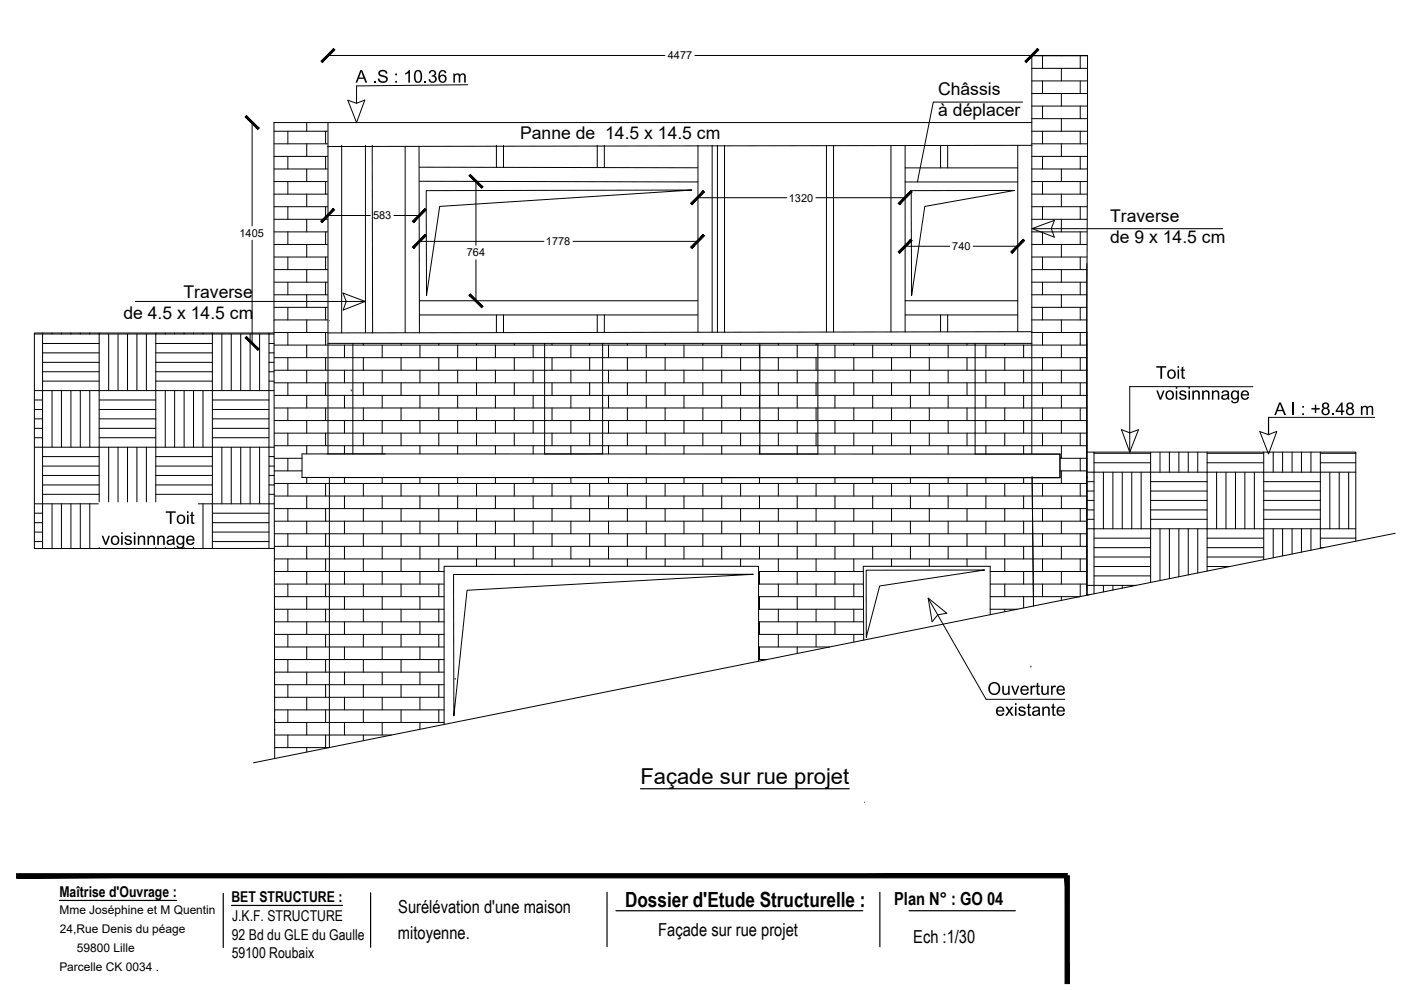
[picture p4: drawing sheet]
<svg xmlns="http://www.w3.org/2000/svg" width="297mm" height="210mm" viewBox="0 0 297 210" stroke-linecap="round" stroke-linejoin="round" font-family="sans-serif">
<defs><g id="words">
<text font-size="4.7" x="135.8" y="166.2">Façade sur rue projet</text>
<text font-size="4.4" x="132.5" y="192.2">Dossier d'Etude Structurelle :</text>
<g font-size="3.8">
<text x="189.6" y="192">Plan N° : GO 04</text>
<text x="84.4" y="193.5">Surélévation d'une maison</text>
<text x="84.4" y="199.2">mitoyenne.</text>
<text x="139.6" y="198.4">Façade sur rue projet</text>
<text x="193.6" y="199.9">Ech :1/30</text>
</g>
<g font-size="3.7">
<text x="198.9" y="20.1">Châssis</text>
<text x="110.3" y="29.6">Panne de 14.5 x 14.5 cm</text>
<text x="198.9" y="24.6">à déplacer</text>
<text x="235.4" y="47.2">Traverse</text>
<text x="235.4" y="51.6">de 9 x 14.5 cm</text>
<text x="38.9" y="63.2">Traverse</text>
<text x="26.2" y="67.7">de 4.5 x 14.5 cm</text>
</g>
<g font-size="3.2">
<text x="12.6" y="190.2">Maîtrise d'Ouvrage :</text>
<text x="49.1" y="191.3">BET STRUCTURE :</text>
<text x="49.2" y="195.3">J.K.F. STRUCTURE</text>
<text x="49.2" y="199.3">92 Bd du GLE du Gaulle</text>
<text x="49.2" y="203.2">59100 Roubaix</text>
</g>
<g font-size="2.5">
<text x="12.6" y="193.8">Mme Joséphine et M Quentin</text>
<text x="12.7" y="197.8">24,Rue Denis du péage</text>
<text x="16.3" y="201.9">59800 Lille</text>
<text x="12.6" y="206">Parcelle CK 0034 .</text>
</g>
<g font-size="2.3">
<text x="141.6" y="12.6">4477</text>
<text x="79.1" y="46.5">583</text>
<text x="167.2" y="42.7">1320</text>
<text x="50.8" y="50.2">1405</text>
<text x="115.7" y="52">1778</text>
<text x="201.9" y="53">740</text>
<text x="99" y="54.4">764</text>
</g>
</g></defs>
<!-- layer: 00txt structure -->
<path d="M135.8 167.2h44.3" fill="none" stroke="#000" stroke-width=".25"/>
<!-- layer: BRM textes -->
<g fill="none" stroke="#000" stroke-width=".21">
<path d="M99.2 18l-23.6 .2v3.7M69.4 31.1l149.4-.3v65.5M69.5 26v70.2M72.4 30.8v39.8M85.9 31v39.5M88.8 31l.1 39.6M88.9 38.4l59.1 .2M88.9 35.4l59 .2M105.2 30.8v4.7M106.8 30.8v4.7M126.6 30.8v4.7M128.1 30.8v4.8"/>
<path d="M148 30.8v39.6M151 30.8v39.6M152.1 30.8v39.6M153.6 30.8v39.6M175.2 30.8v39.6M176.7 30.8v39.6M188.9 30.8v39.6M191.9 38.6h23.9M191.9 35.6h23.9M191.9 30.8v39.6M199.4 30.8v4.8M200.9 30.8v4.8"/>
<path d="M215.8 30.8v39.5M216.8 21.6h-18.9l-3.4 17M218.8 30.8v-19h11.8v19M218.8 26h-160.7l.1 134.8M230.6 30.8l-.2 37.1 .1 58.3M90.4 40.4l56.3-.1-53.5 3.5-2.8 18.8zM193.2 40.4h21.9l-19 3.4-2.8 18.8zM218.8 48.5h40.4M230.4 55.9v70.3M7.3 70.8h50.8M9 72.8h12M9 70.6v45.7"/>
<path d="M9 78.8h12M9 76.8h12M9 74.8h12M11 70.6v.2M13 70.6v.2M15 70.6v.2M17 70.6v.2M19 70.6v.2M21 70.6v35.8M23 70.8v12M25 70.8v12M27 70.8v12"/>
<path d="M28.7 63.9h48.8M29 70.8v12M31 70.8v12M33 72.8h12M33 70.6v35.8M33 78.8h12M33 76.8h12M33 74.8h12M35 70.6v.2M37 70.6v.2M39 70.6v.2M41 70.6v.2"/>
<path d="M43 70.6v.2M45 70.6v45.7M47 70.8v12M49 70.8v12M51 70.8v12M53 70.8v12M55 70.8v12M57 72.8h1.1M57 70.6v45.7M57 78.8h1.1M57 76.8h1.1M57 74.8h1.1"/>
<path d="M58.1 70.6h-50.8v45.7h50.9M69.5 72.8h149.3M69.8 68h.1M74.8 72.8v23.4M88.9 63.8h59M88.9 66.8h59M105.2 66.8v3.7M106.8 66.8v3.7M115.5 72.8v23.5M126.6 66.8v3.7M127.8 72.8v23.4M128.1 66.8v3.7"/>
<path d="M161.1 72.8v23.5M173.4 72.8v23.5M191.9 63.8h23.9M191.9 66.8h23.9M199.4 66.8v3.6M200.9 66.8v3.6M206.7 72.9v23.4M218.8 70.3l-149.3 .3M230.4 70.3v54.8M7.3 82.8h50.8M7.3 94.8h50.8M7.3 92.8h1.7"/>
<path d="M7.3 90.8h1.7M7.3 88.8h1.7M7.3 86.8h1.7M7.3 84.8h1.7M9 80.8h12M9 98.8h12M9 96.8h12M11 82.8v12M13 82.8v12M15 82.8v12M17 82.8v12M19 82.8v12"/>
<path d="M21 92.8h12M21 90.8h12M21 88.8h12M21 86.8h12M21 84.8h12M23 94.8v11.6M25 94.8v11.6M27 94.8v11.6M29 94.8v11.6M31 94.8v11.6M33 80.8h12M33 98.8h12"/>
<path d="M33 96.8h12M35 82.8v12M37 82.8v12M39 82.8v12M41 82.8v12M43 82.8v12M45 92.8h12M45 90.8h12M45 88.8h12M45 86.8h12M45 84.8h12M47 94.8v12"/>
<path d="M49 94.8v12M51 94.8v12M53 94.8v12M55 94.8v12M57 80.8h1.1M57 98.8h1.2M57 96.8h1.1M74.5 82.9h.1M224.7 96.3v5h-5.9l.3 27.2-.3-27.2M224.7 96.3l-160.7-.1v5M224.7 96.3v5l-160.7-.1M230.4 95.9h57.1v18.9"/>
<path d="M232 95.9v30M232 98.1h12M232 96.1h12M244 95.9v27.6M245.9 95.9v4.2M247.9 95.9v4.2M249.9 95.9v4.2M251.9 95.9v4.2M253.9 95.9v4.2M255.9 95.9v25.2M255.9 98.1h12M255.9 96.1h12"/>
<path d="M265.6 82h-26.1v13.9M267.9 95.9v22.8M269 88.5h22.5M269.9 95.9v4.2M271.9 95.9v4.2M273.9 95.9v4.2M275.9 95.9v4.2M277.9 95.9v4.2M279.9 95.9v20.4M279.9 98.1h7.6M279.9 96.1h7.6M7.3 106.8h13.5"/>
<path d="M7.3 114.8h1.7M7.3 112.8h1.7M7.3 110.8h1.7M7.3 108.8h1.7M9 104.8h12M9 102.8h12M9 100.8h12M11 106.8v9.5M13 106.8v9.5M15 106.8v9.5M17 106.8v9.5M19 106.8v9.5"/>
<path d="M21 116.3h.1M33 116.3h.1M33 104.8h12M33 102.8h12M33 100.8h12M35 116.3h.1M37 116.3h.1M39 116.3h.1M41 116.3h.1M42 106.8h16.2M43 106.8v9.5M45 114.8h12"/>
<path d="M45 112.8h12M45 110.8h12M45 108.8h12M57 104.8h1.2M57 102.8h1.2M57 100.8h1.2M58.2 118.8h.1M64 101.2l5.8 .1v57.2M218.8 101.3h.1M230.5 100.1h57M230.5 110.1h1.5M230.5 108.1h1.5"/>
<path d="M230.5 106.1h1.5M230.5 104.1h1.5M230.5 102.1h1.5M230.5 101.3h.1M230.5 112.1h57M232 118.1h12M232 116.1h12M232 114.1h12M233.9 100.1v12M236 100.1v12M237.9 100.1v12M240 100.1v12"/>
<path d="M241.9 100.1v12M244 110.1h11.9M244 108.1h11.9M244 106.1h11.9M244 104.1h11.9M244 102.1h11.9M245.9 112.1v11M247.9 112.1v10.6M249.9 112.1v10.2M251.9 112.1v9.8M253.9 112.1v9.4M255.9 118.1h12"/>
<path d="M255.9 116.1h12M255.9 114.1h12M257.9 100.1v12M259.9 100.1v12M261.9 100.1v12M263.9 100.1v12M265.9 100.1v12M267.9 110.1h12M267.9 108.1h12M267.9 106.1h12M267.9 104.1h12M267.9 102.1h12"/>
<path d="M269.9 112.1v6.2M271.9 112.1v5.8M273.9 112.1v5.4M275.9 112.1v5M277.9 112.1v4.6M279.9 116.1h.8M279.9 114.1h7.6M281.9 100.1v12M283.9 100.1v12M285.9 100.1v12M295.8 113.1l-242.1 48.6M58.2 122.8h.1"/>
<path d="M58.2 120.8h.1M58.2 130.8h.1M58.2 128.8h.1M58.2 126.8h.1M58.2 124.8h.1M96.2 121.8h63.5l-60.7 3.4-2.8 26.6zM183.6 120.9h25.2l-22.3 3.3-2.8 10.9zM196.8 126.8l12.3 21.5h16.7M209.9 130.3v-10.2h-26.9l.1 15.6M230.5 124.1h10.4M230.5 126.1h.4M232 122.1h12"/>
<path d="M232 120.1h12M233.9 124.1v1.4M236 124.1v1M237.9 124.1v.6M240 124.1v.2M255.9 120.1h4.9M58.2 150.8h.1M58.2 148.8h.1M58.2 146.8h.1M58.2 144.8h.1M58.2 142.8h.1M58.2 154.8h.1"/>
<path d="M58.2 152.8h.1M96.5 144h.1M160.8 140.2v-20.1h-66.6v33.5M218.6 141.4h.1M183.3 170.1h.1"/>
</g>
<g fill="none" stroke="#000" stroke-width=".21">
<path d="M69.5 11.8h71.5M147.3 11.8h71.5M218.8 11.8h11.6M218.8 14.5h11.6M218.8 17.2h11.6M218.8 19.8h11.6M221 11.8v2.7M221 17.2v2.6M225 11.8h.1M225 14.5v2.7M225 19.8v2.7M229 11.8v2.7"/>
<path d="M229 17.2v2.6M53.5 26v21.9M58.1 27.8h11.3M58.1 30.5h11.3M58.1 33.2h11.3M58.1 35.8h11.3M58.1 38.5h11.3M61 27.8v2.7M61 33.2v2.6M61 38.5v2.7M65 26v1.8M65 30.5v2.7"/>
<path d="M65 35.8v2.7M69 27.8v2.7M69 33.2v2.6M69 38.5v2.7M77.5 30.8v39.7M78.9 30.8l.1 39.8M100.9 38.4v13.6M218.8 27.8h11.6M218.8 30.5h11.6M218.8 33.2h11.6M218.8 35.8h11.6M218.8 38.5h11.6"/>
<path d="M218.8 22.5h11.6M218.8 25.2h11.6M221 22.5v2.7M221 27.8v2.7M221 33.2v2.6M221 38.5v2.7M225 25.2v2.6M225 30.5v2.7M225 35.8v2.7M229 22.5v2.7M229 27.8v2.7M229 33.2v2.6"/>
<path d="M229 38.5v2.7M53.5 50.9v21.9M58.1 41.2h11.4M58.1 43.8h11.4M58.1 46.5h11.4M58.1 49.2h11.4M58.1 51.8h11.4M58.1 54.5h11.4M58.1 57.2h11.4M58.1 59.8h11.4M61 43.8v2.7M61 49.2v2.6"/>
<path d="M61 54.5v2.7M61 59.8v2.7M65 41.2v2.6M65 46.5v2.7M65 51.8v2.7M65 57.2v2.6M69 43.8v2.7M69 49.2v2.6M69 54.5v2.7M69 59.8v2.7M69.5 45.7h9M83.5 45.7h5.4"/>
<path d="M88.9 51.2h26.4M100.9 55.1v8.7M121.5 51.2h26.4M147.9 41.9h18.9M173 41.9h18.9M191.9 52.2h9.4M206.3 52.2h9.5M218.8 49.2h11.6M218.8 41.2h11.6M218.8 43.8h11.6M218.8 46.5h11.6M218.8 51.8h11.6"/>
<path d="M218.8 54.5h11.6M218.8 57.2h11.6M218.8 59.8h11.6M221 43.8v2.7M221 49.2v2.6M221 54.5v2.7M221 59.8v2.7M225 46.5v2.7M225 41.2v2.6M225 51.8v2.7M225 57.2v2.6M229 43.8v2.7"/>
<path d="M229 49.2v2.6M229 54.5v2.7M229 59.8v2.7M58.1 62.5h11.4M58.1 65.2h11.4M58.1 67.8h11.4M58.1 70.5h11.4M58.2 73.2h172.3M58.2 75.8h172.3M58.2 78.5h172.3M61 65.2v2.6M61 70.5v2.7"/>
<path d="M61 75.8v2.7M65 62.5v2.7M65 67.8v2.7M65 73.2v2.6M65 78.5v2.7M69 65.2v2.6M69 70.5v2.7M69 75.8v2.7M73 73.2v2.6M73 78.5v2.7M77 72.8v.4M77 75.8v2.7"/>
<path d="M81 73.2v2.6M81 78.5v2.7M85 72.8v.4M85 75.8v2.7M89 73.2v2.6M89 78.5v2.7M93 72.8v.4M93 75.8v2.7M97 73.2v2.6M97 78.5v2.7M101 72.8v.4M101 75.8v2.7"/>
<path d="M105 73.2v2.6M105 78.5v2.7M109 72.8v.4M109 75.8v2.7M113 73.2v2.6M113 78.5v2.7M117 72.8v.4M117 75.8v2.7M121 73.2v2.6M121 78.5v2.7M125 72.8v.4M125 75.8v2.7"/>
<path d="M129 73.2v2.6M129 78.5v2.7M133 72.8v.4M133 75.8v2.7M137 73.2v2.6M137 78.5v2.7M141 72.8v.4M141 75.8v2.7M145 73.2v2.6M145 78.5v2.7M149 72.8v.4M149 75.8v2.7"/>
<path d="M153 73.2v2.6M153 78.5v2.7M157 72.8v.4M157 75.8v2.7M161 73.2v2.6M161 78.5v2.7M165 72.8v.4M165 75.8v2.7M169 73.2v2.6M169 78.5v2.7M173 72.8v.4M173 75.8v2.7"/>
<path d="M177 73.2v2.6M177 78.5v2.7M181 72.8v.4M181 75.8v2.7M185 73.2v2.6M185 78.5v2.7M189 72.8v.4M189 75.8v2.7M193 73.2v2.6M193 78.5v2.7M197 72.9v.3M197 75.8v2.7"/>
<path d="M201 73.2v2.6M201 78.5v2.7M205 72.9v.3M205 75.8v2.7M209 73.2v2.6M209 78.5v2.7M213 72.9v.3M213 75.8v2.7M217 73.2v2.6M217 78.5v2.7M218.8 62.5h11.6M218.8 65.2h11.6"/>
<path d="M218.8 67.8h11.6M218.8 70.5h11.6M221 65.2v2.6M221 70.5v2.7M221 75.8v2.7M225 62.5v2.7M225 67.8v2.7M225 73.2v2.6M225 78.5v2.7M229 65.2v2.6M229 70.5v2.7M229 75.8v2.7"/>
<path d="M58.2 81.2h172.3M58.2 83.8h172.3M58.2 86.5h172.3M58.2 89.2h172.3M58.2 91.8h172.3M58.2 94.5h172.3M58.2 97.2h5.8M58.2 99.8h5.8M61 81.2v2.6M61 86.5v2.7M61 91.8v2.7M61 97.2v2.6"/>
<path d="M65 83.8v2.7M65 89.2v2.6M65 94.5v1.7M69 81.2v2.6M69 86.5v2.7M69 91.8v2.7M73 83.8v2.7M73 89.2v2.6M73 94.5v1.7M77 81.2v2.6M77 86.5v2.7M77 91.8v2.7"/>
<path d="M81 83.8v2.7M81 89.2v2.6M81 94.5v1.7M85 81.2v2.6M85 86.5v2.7M85 91.8v2.7M89 83.8v2.7M89 89.2v2.6M89 94.5v1.8M93 81.2v2.6M93 86.5v2.7M93 91.8v2.7"/>
<path d="M97 83.8v2.7M97 89.2v2.6M97 94.5v1.8M101 81.2v2.6M101 86.5v2.7M101 91.8v2.7M105 83.8v2.7M105 89.2v2.6M105 94.5v1.8M109 81.2v2.6M109 86.5v2.7M109 91.8v2.7"/>
<path d="M113 83.8v2.7M113 89.2v2.6M113 94.5v1.8M117 81.2v2.6M117 86.5v2.7M117 91.8v2.7M121 83.8v2.7M121 89.2v2.6M121 94.5v1.8M125 81.2v2.6M125 86.5v2.7M125 91.8v2.7"/>
<path d="M129 83.8v2.7M129 89.2v2.6M129 94.5v1.8M133 81.2v2.6M133 86.5v2.7M133 91.8v2.7M137 83.8v2.7M137 89.2v2.6M137 94.5v1.8M141 81.2v2.6M141 86.5v2.7M141 91.8v2.7"/>
<path d="M145 83.8v2.7M145 89.2v2.6M145 94.5v1.8M149 81.2v2.6M149 86.5v2.7M149 91.8v2.7M153 83.8v2.7M153 89.2v2.6M153 94.5v1.8M157 81.2v2.6M157 86.5v2.7M157 91.8v2.7"/>
<path d="M161 83.8v2.7M161 89.2v2.6M161 94.5v1.8M165 81.2v2.6M165 86.5v2.7M165 91.8v2.7M169 83.8v2.7M169 89.2v2.6M169 94.5v1.8M173 81.2v2.6M173 86.5v2.7M173 91.8v2.7"/>
<path d="M177 83.8v2.7M177 89.2v2.6M177 94.5v1.8M181 81.2v2.6M181 86.5v2.7M181 91.8v2.7M185 83.8v2.7M185 89.2v2.6M185 94.5v1.8M189 81.2v2.6M189 86.5v2.7M189 91.8v2.7"/>
<path d="M193 83.8v2.7M193 89.2v2.6M193 94.5v1.8M197 81.2v2.6M197 86.5v2.7M197 91.8v2.7M201 83.8v2.7M201 89.2v2.6M201 94.5v1.8M205 81.2v2.6M205 86.5v2.7M205 91.8v2.7"/>
<path d="M209 83.8v2.7M209 89.2v2.6M209 94.5v1.8M213 81.2v2.6M213 86.5v2.7M213 91.8v2.7M217 83.8v2.7M217 89.2v2.6M217 94.5v1.8M221 81.2v2.6M221 86.5v2.7M221 91.8v2.7"/>
<path d="M224.7 97.2h5.8M224.7 99.8h5.8M225 83.8v2.7M225 89.2v2.6M225 94.5v2.7M225 99.8v2.7M229 81.2v2.6M229 86.5v2.7M229 91.8v2.7M229 97.2v2.6M58.2 102.5h160.6M58.2 105.2h160.7"/>
<path d="M58.2 107.8h160.7M58.2 110.5h160.7M58.2 113.2h160.8M58.2 115.8h160.8M58.2 118.5h172.2M61 102.5v2.7M61 107.8v2.7M61 113.2v2.6M61 118.5v2.7M65 101.2v1.3M65 105.2v2.6M65 110.5v2.7"/>
<path d="M65 115.8v2.7M69 102.5v2.7M69 107.8v2.7M69 113.2v2.6M69 118.5v2.7M73 101.3v1.2M73 105.2v2.6M73 110.5v2.7M73 115.8v2.7M77 102.5v2.7M77 107.8v2.7M77 113.2v2.6"/>
<path d="M77 118.5v2.7M81 101.3v1.2M81 105.2v2.6M81 110.5v2.7M81 115.8v2.7M85 102.5v2.7M85 107.8v2.7M85 113.2v2.6M85 118.5v2.7M89 101.3v1.2M89 105.2v2.6M89 110.5v2.7"/>
<path d="M89 115.8v2.7M93 102.5v2.7M93 107.8v2.7M93 113.2v2.6M93 118.5v2.7M97 101.3v1.2M97 105.2v2.6M97 110.5v2.7M97 115.8v2.7M101 102.5v2.7M101 107.8v2.7M101 113.2v2.6"/>
<path d="M101 118.5v1.6M105 101.3v1.2M105 105.2v2.6M105 110.5v2.7M105 115.8v2.7M109 102.5v2.7M109 107.8v2.7M109 113.2v2.6M109 118.5v1.6M113 101.3v1.2M113 105.2v2.6M113 110.5v2.7"/>
<path d="M113 115.8v2.7M117 102.5v2.7M117 107.8v2.7M117 113.2v2.6M117 118.5v1.6M121 101.3v1.2M121 105.2v2.6M121 110.5v2.7M121 115.8v2.7M125 102.5v2.7M125 107.8v2.7M125 113.2v2.6"/>
<path d="M125 118.5v1.6M129 101.3v1.2M129 105.2v2.6M129 110.5v2.7M129 115.8v2.7M133 102.5v2.7M133 107.8v2.7M133 113.2v2.6M133 118.5v1.6M137 101.3v1.2M137 105.2v2.6M137 110.5v2.7"/>
<path d="M137 115.8v2.7M141 102.5v2.7M141 107.8v2.7M141 113.2v2.6M141 118.5v1.6M145 101.3v1.2M145 105.2v2.6M145 110.5v2.7M145 115.8v2.7M149 102.5v2.7M149 107.8v2.7M149 113.2v2.6"/>
<path d="M149 118.5v1.6M153 101.3v1.2M153 105.2v2.6M153 110.5v2.7M153 115.8v2.7M157 102.5v2.7M157 107.8v2.7M157 113.2v2.6M157 118.5v1.6M161 101.3v1.2M161 105.2v2.6M161 110.5v2.7"/>
<path d="M161 115.8v2.7M165 102.5v2.7M165 107.8v2.7M165 113.2v2.6M165 118.5v2.7M169 101.3v1.2M169 105.2v2.6M169 110.5v2.7M169 115.8v2.7M173 102.5v2.7M173 107.8v2.7M173 113.2v2.6"/>
<path d="M173 118.5v2.7M177 101.3v1.2M177 105.2v2.6M177 110.5v2.7M177 115.8v2.7M181 102.5v2.7M181 107.8v2.7M181 113.2v2.6M181 118.5v2.7M185 101.3v1.2M185 105.2v2.6M185 110.5v2.7"/>
<path d="M185 115.8v2.7M189 102.5v2.7M189 107.8v2.7M189 113.2v2.6M189 118.5v1.6M193 101.3v1.2M193 105.2v2.6M193 110.5v2.7M193 115.8v2.7M197 102.5v2.7M197 107.8v2.7M197 113.2v2.6"/>
<path d="M197 118.5v1.6M201 101.3v1.2M201 105.2v2.6M201 110.5v2.7M201 115.8v2.7M205 102.5v2.7M205 107.8v2.7M205 113.2v2.6M205 118.5v1.6M209 101.3v1.2M209 105.2v2.6M209 110.5v2.7"/>
<path d="M209 115.8v2.7M213 102.5v2.7M213 107.8v2.7M213 113.2v2.6M213 118.5v2.7M217 101.3v1.2M217 105.2v2.6M217 110.5v2.7M217 115.8v2.7M219.1 113.2h11.3M219.1 115.8h11.3M219.1 110.5h11.3"/>
<path d="M219.1 105.2h11.3M219.1 107.8h11.3M219.1 102.5h11.3M221 102.5v2.7M221 107.8v2.7M221 113.2v2.6M221 118.5v2.7M225 105.2v2.6M225 110.5v2.7M225 115.8v2.7M229 102.5v2.7M229 107.8v2.7"/>
<path d="M229 113.2v2.6M229 118.5v2.7M58.2 121.2h36M58.2 123.8h36M58.2 126.5h36M58.2 129.2h36M58.2 131.8h36M58.2 134.5h36M58.2 137.2h36M58.2 139.8h36M61 123.8v2.7M61 129.2v2.6"/>
<path d="M61 134.5v2.7M61 139.8v2.7M65 121.2v2.6M65 126.5v2.7M65 131.8v2.7M65 137.2v2.6M69 123.8v2.7M69 129.2v2.6M69 134.5v2.7M69 139.8v2.7M73 121.2v2.6M73 126.5v2.7"/>
<path d="M73 131.8v2.7M73 137.2v2.6M77 123.8v2.7M77 129.2v2.6M77 134.5v2.7M77 139.8v2.7M81 121.2v2.6M81 126.5v2.7M81 131.8v2.7M81 137.2v2.6M85 123.8v2.7M85 129.2v2.6"/>
<path d="M85 134.5v2.7M85 139.8v2.7M89 121.2v2.6M89 126.5v2.7M89 131.8v2.7M89 137.2v2.6M93 123.8v2.7M93 129.2v2.6M93 134.5v2.7M93 139.8v2.7M160.8 121.2h22.3M160.8 123.8h22.3"/>
<path d="M160.8 126.5h22.3M160.8 129.2h22.3M160.8 131.8h22.3M160.8 134.5h22.3M160.8 137.2h15.1M160.8 139.8h1.8M161 121.2v2.6M161 126.5v2.7M161 131.8v2.7M161 137.2v2.6M165 123.8v2.7M165 129.2v2.6"/>
<path d="M165 134.5v2.7M169 121.2v2.6M169 126.5v2.7M169 131.8v2.7M169 137.2v1.3M173 123.8v2.7M173 129.2v2.6M173 134.5v2.7M177 121.2v2.6M177 126.5v2.7M177 131.8v2.7M181 123.8v2.7"/>
<path d="M181 129.2v2.6M181 134.5v1.6M209.9 121.2h20.5M209.9 123.8h20.5M209.9 126.5h19.1M209.9 129.2h5.8M213 123.8v2.7M213 129.2v.5M217 121.2v2.6M217 126.5v2.4M221 123.8v2.7M225 121.2v2.6"/>
<path d="M225 126.5v.8M229 123.8v2.7M58.2 142.5h36M58.2 145.2h36M58.2 147.8h36M58.2 150.5h36M58.2 153.2h36M58.2 155.8h24.8M58.2 158.5h11.5M61 145.2v2.6M61 150.5v2.7M61 155.8v2.7"/>
<path d="M65 142.5v2.7M65 147.8v2.7M65 153.2v2.6M65 158.5v.9M69 145.2v2.6M69 150.5v2.7M69 155.8v2.7M73 142.5v2.7M73 147.8v2.7M73 153.2v2.6M77 145.2v2.6M77 150.5v2.7"/>
<path d="M77 155.8v1.2M81 142.5v2.7M81 147.8v2.7M81 153.2v2.6M85 145.2v2.6M85 150.5v2.7M89 142.5v2.7M89 147.8v2.7M89 153.2v1.4M93 145.2v2.6M93 150.5v2.7"/>
</g>
<!-- layer: 00txt structure -->
<g fill="#000">
<path d="M79.2 17.2h.4v.3h-.4zM80.4 15.1l.9-.3 .7 .4 .1 .4h-.3l-.2-.3-.4-.2-.4 .1-.3 .2 .2 .4 1.4 .6 .1 .5-.3 .5-.9 .2-.5-.2-.3-.3-.1-.4 .3-.1 .1 .4 .5 .2h.6l.3-.3-.2-.4-1.3-.5-.2-.3zM85.9 15.5l.8-.6h.2v2.6h-.3v-2.1l-.6 .4zM90 17.2h.4v.3h-.4zM91.1 15.1l.7-.2 .6 .3v.6l-.3 .3 .4 .3 .1 .5-.1 .3-.4 .3h-.8l-.4-.4v-.3h.3l.2 .4 .4 .1 .5-.4-.2-.5-.6-.1 .1-.3 .5-.2v-.5l-.4-.2-.3 .2-.2 .3-.3-.1zM96.1 15.6h.3v.3l.5-.3h.5a.24 .24 0 0 0 .2 .2 .24 .24 0 0 0 .2-.2h.5l.4 .2v1.7h-.3v-1.4l-.3-.3-.5 .3v1.4h-.3v-1.4l-.3-.3-.5 .2-.1 1.5h-.3zM245.2 77.6h2.1v.3h-.9v2.4h-.4v-2.4h-.8zM245.2 82.8h.3l.5 1.5 .6-1.5h.3l-.7 1.9h-.3zM250.2 83l.2-.2h.6l.3 .1 .2 .4h-.3l-.2-.2h-.4a.28 .28 0 0 0-.2 .3 .28 .28 0 0 0 .4 .2l.6 .2 .2 .5-.4 .4h-.7l-.4-.2-.1-.3 .3-.1 .1 .3 .3 .1h.4l.2-.3-1.2-.6-.1-.4zM250.5 77.9l.4-.2v.7h.3v.2h-.3v1.3l.3 .1v.3h-.5l-.1-.3-.1-1.4h-.2v-.2h.2zM252.8 82.8h.3v.3l.5-.3 .7 .2 .1 1.7h-.4v-1.3l-.2-.3h-.4l-.2 .2-.1 1.4h-.3zM254.9 82.8h.3v.3l.5-.3 .7 .2v1.7h-.3v-1.4l-.3-.2-.5 .2-.1 1.4h-.3z"/>
<path d="M256.9 82.8h.3v.3l.6-.3 .5 .1 .2 .3v1.5h-.3v-1.4l-.3-.2-.6 .2v1.4h-.4zM278.1 86.5h.7v-.7h.3v.7h.7v.3h-.7v.8h-.3v-.8h-.7zM282.4 87.6h.4v.4h-.4zM288.5 86.1h.3v.2l.4-.3 .6 .1a.19 .19 0 0 0 .1 .2 .19 .19 0 0 0 .3-.2l.5-.1 .4 .3 .1 1.7h-.4v-1.4l-.2-.3-.5 .2-.1 1.5h-.3v-1.4l-.2-.3-.5 .2-.1 1.5h-.4zM21.6 113.6h.3l.5 1.5 .6-1.5h.3l-.7 1.9h-.3zM26.6 113.8l.3-.2h.5l.4 .2 .1 .3h-.3l-.2-.3h-.4a.28 .28 0 0 0-.2 .4 .28 .28 0 0 0 .4 .1l.7 .4 .1 .4-.2 .3-.9 .1-.5-.4v-.2h.3l.2 .3h.6a.38 .38 0 0 0 0-.5 .38 .38 0 0 0-.5 0l-.5-.3-.1-.3zM29.2 113.6h.3v.2l.6-.3 .5 .2 .2 .4v1.4h-.4v-1.3l-.2-.4-.6 .2-.1 1.5h-.3zM31.3 113.6h.3v.2l.6-.3 .5 .2 .2 .5v1.3h-.4v-1.3l-.3-.4-.4 .1-.1 .2-.1 1.4h-.3zM33.3 113.6h.3v.2l.6-.3 .6 .2 .1 .5v1.3h-.3v-1.3l-.3-.4-.4 .1-.2 .2v1.4h-.4zM35.1 108.4h2.2v.3h-.9v2.4h-.4v-2.4h-.9zM40.5 108.7l.4-.2v.6h.3v.3h-.3v1.2v.2h.3v.3h-.5l-.1-.3-.1-1.4h-.2v-.3h.2zM212.5 145.4h.3v1.4l.4 .3 .4-.2 .1-1.5h.4v1.9h-.3v-.3l-.5 .4-.6-.2-.2-.5z"/>
<path d="M213.2 149.8h.4l.4 .7 .5-.7h.4l-.7 .9 .7 1.1h-.4l-.5-.8-.5 .8h-.4l.7-1zM214.4 145.4h.3l.6 1.5 .5-1.5h.3l-.7 1.9h-.3zM216.1 150l.7-.2 .5 .3 .1 .2-.3 .1-.2-.3-.2-.1-.4 .2 .1 .3 1 .4 .1 .4-.2 .4-.8 .1-.5-.3-.1-.3 .3-.1 .2 .4h.3l.5-.2-.1-.3-1-.3-.2-.5zM217.9 149.3l.4-.1v.6h.3v.3h-.3v1.2v.2h.3v.3h-.4l-.2-.3-.1-1.4h-.2v-.3h.2zM218.5 145.4h.3v.3l.3-.4 .4 .2-.1 .2h-.3l-.2 .1-.1 1.5h-.3zM219.8 144.9l.3-.2v.7h.4v.2h-.4v1.3l.4 .1v.3h-.5l-.2-.2v-1.5h-.2v-.2h.2zM220.8 145.4h.3v1.3l.3 .4 .5-.2 .1-1.5h.3v1.9h-.2v-.3l-.5 .4-.7-.2-.1-.5zM221 149.8h.3v.3l.4-.3 .7 .2 .2 1.8h-.4v-1.4l-.3-.3-.5 .2-.1 1.5h-.3zM223.1 149.3l.3-.1v.6h.4v.3h-.4v1.2l.4 .2v.3h-.4l-.3-.2v-1.5h-.2v-.3h.2zM222.8 145.4h.3v.3l.4-.4 .4 .2-.1 .2h-.4l-.2 .3v1.3h-.4z"/>
<path d="M76.4 14.9h.4l1.1 2.6h-.4l-.3-.8h-1.2l-.3 .8h-.3zM76.6 15.1l-.5 1.3h1z"/>
<path d="M83.8 15.6h.4v.4h-.4zM83.8 17.2h.4v.3h-.4z"/>
<path d="M88.1 15l.4-.1h.4l.5 .5v1.5l-.2 .4-.3 .2h-.7l-.4-.6v-1.2zM88.3 15.2l-.2 .6v1l.2 .4 .4 .1 .4-.4v-1.2l-.3-.6z"/>
<path d="M93.3 15.1l.7-.2 .6 .4v.2h-.3l-.2-.3-.4-.1-.4 .7-.1 .3 .3-.2 .6-.1 .5 .4 .1 .7-.5 .6h-.7l-.5-.5-.1-1.2zM93.2 16.7a.6 .6 0 0 0 1.2 0 .6 .6 0 0 0-1.2 0z"/>
<path d="M247.4 79.3a1 1 0 0 1 2 0 1 1 0 0 1-2 0zM248 78.7l-.2 .5 .1 .6 .2 .2h.5l.3-.4v-.6l-.4-.4z"/>
<path d="M247 83.7a1 1 0 0 1 2 0 1 1 0 0 1-2 0zM247.7 83.1l-.3 .6 .1 .5 .3 .3h.4l.3-.5v-.6l-.4-.4z"/>
<path d="M249.3 82.8h.3v1.9h-.3zM249.3 82.1h.3v.3h-.3z"/>
<path d="M249.7 78.4h.3v1.9h-.3zM249.7 77.6h.3v.4h-.3z"/>
<path d="M252 82.8h.3v1.9h-.3zM252 82.1h.3v.3h-.3z"/>
<path d="M259.1 83l.8-.2 .6 .3 .2 1.6h-.3a.21 .21 0 0 0-.2-.2 .21 .21 0 0 0-.3 .2h-.8l-.2-.6 .4-.4 .7-.1a.31 .31 0 0 0 .2-.4 .31 .31 0 0 0-.5-.2l-.3 .1-.1 .3-.3-.1zM259.3 84v.3l.2 .2h.4l.3-.3a.25 .25 0 0 0 0-.4 .25 .25 0 0 0-.4 .1z"/>
<path d="M261.2 83l.7-.2 .5 .2v-.2h.3l-.1 2.1-.4 .5-.6 .1-.5-.3-.1-.3h.4l.3 .4 .4-.1 .2-.2v-.5l-.5 .2-.6-.2-.2-.6zM261.5 83.2l-.2 .3 .1 .6 .3 .3h.3l.3-.3v-.7l-.4-.4z"/>
<path d="M263.3 83l.7-.2 .7 .3 .1 .8h-1.4l.1 .4 .4 .2h.3l.3-.4 .3 .1-.3 .4-.6 .2-.6-.3-.2-1zM263.6 83.1l-.2 .5h1.1l-.3-.5z"/>
<path d="M271.2 85.3h.4l1.1 2.7h-.4l-.3-.8h-1.2l-.3 .8h-.3zM271.4 85.6l-.5 1.3h1z"/>
<path d="M276.1 86.1h.4v.3h-.4zM276.1 87.6h.4v.4h-.4z"/>
<path d="M280.4 85.6l.8-.3 .6 .4v.5l-.4 .4 .4 .3 .1 .4-.4 .7h-.8l-.4-.4-.1-.7 .5-.3-.4-.5zM280.6 86a.45 .45 0 0 0 .9 0 .45 .45 0 0 0-.9 0zM280.5 87.2a.55 .55 0 0 0 1.1 0 .55 .55 0 0 0-1.1 0z"/>
<path d="M284.4 85.3h.3v1.8h.3v.3h-.3v.6h-.4v-.6h-1.1v-.3zM284.3 85.9l-.8 1.2h.8z"/>
<path d="M285.6 85.6l.7-.3 .6 .4v.6l-.3 .3 .4 .2 .1 .5-.5 .7h-.6l-.6-.4v-.8l.5-.2-.4-.4zM285.8 86a.45 .45 0 0 0 .9 0 .45 .45 0 0 0-.9 0zM285.7 87.2a.55 .55 0 0 0 1.1 0 .55 .55 0 0 0-1.1 0z"/>
<path d="M23.4 114.5a1 1 0 0 1 2 0 1 1 0 0 1-2 0zM24.1 113.9l-.2 .3v.7l.3 .3h.4l.4-.4-.1-.7-.4-.3z"/>
<path d="M25.7 113.6h.3v1.9h-.3zM25.7 112.9h.3v.3h-.3z"/>
<path d="M28.4 113.6h.3v1.9h-.3zM28.4 112.9h.3v.3h-.3z"/>
<path d="M35.6 113.7l.7-.2 .6 .3 .2 1.7h-.3a.21 .21 0 0 0-.2-.2 .21 .21 0 0 0-.3 .2h-.8l-.2-.6 .3-.4 .8-.1a.3 .3 0 0 0 .2-.4 .3 .3 0 0 0-.4-.2l-.3 .1-.2 .3-.3-.1zM35.8 114.8l-.1 .3 .2 .2h.4l.3-.3a.24 .24 0 0 0 .1-.4 .24 .24 0 0 0-.4 0z"/>
<path d="M37.4 110.1a1 1 0 0 1 2 0 1 1 0 0 1-2 0zM38.1 109.4l-.3 .5 .1 .6 .2 .3h.5l.3-.4v-.7l-.3-.3z"/>
<path d="M37.6 113.8l.6-.3 .6 .3v-.2h.3l-.1 2.1-.4 .5-.6 .1-.5-.3-.1-.3 .7 .3h.4l.2-.5v-.2l-.3 .2h-.5l-.4-.4-.1-.7zM37.9 114l-.2 .4 .1 .5 .3 .3h.3l.3-.4v-.6l-.3-.4z"/>
<path d="M39.7 109.1h.3v2h-.3zM39.7 108.4h.3v.4h-.3z"/>
<path d="M39.7 113.8l.7-.3 .6 .3 .2 .8h-1.4l.1 .4 .3 .3 .5-.1 .2-.3h.3l-.2 .4-.7 .3-.7-.4-.1-.8zM40 114l-.2 .4h1.1l-.3-.6z"/>
<path d="M209.5 145.9a1.35 1.35 0 0 1 2.7 0 1.35 1.35 0 0 1-2.7 0zM210.2 145.1l-.3 .8 .1 .7 .5 .4h.8l.4-.7-.1-.9-.6-.5z"/>
<path d="M211.4 150.1l.3-.2 .5-.1 .6 .4 .1 .7h-1.4l.1 .4 .3 .2h.4l.3-.4 .3 .1-.3 .5-.7 .1-.6-.4-.1-.8zM211.7 150.2l-.2 .4h1.1l-.2-.5-.3-.1z"/>
<path d="M215.2 149.8h.3v2h-.3zM215.2 149.1h.3v.4h-.3z"/>
<path d="M216.6 145.6l.5-.3 .8 .3 .2 .8h-1.4l.1 .4 .3 .3 .4-.1 .3-.3h.3l-.3 .5-.7 .2-.6-.4-.2-.8zM216.9 145.7l-.2 .5h1.1l-.3-.5z"/>
<path d="M219 150.1l.5-.3 .9 .2 .2 1.8h-.4a.25 .25 0 0 0-.2-.2 .25 .25 0 0 0-.2 .2l-.7-.1-.2-.2-.1-.3 .3-.4 .8-.2a.31 .31 0 0 0 .2-.5 .31 .31 0 0 0-.5 0h-.2l-.2 .3h-.3zM219.3 151l-.1 .3 .2 .2h.5l.2-.3a.25 .25 0 0 0 .1-.4 .25 .25 0 0 0-.4 .1z"/>
<path d="M224.2 145.6l.6-.3 .7 .3 .3 .8h-1.5l.1 .4 .4 .3 .4-.1 .2-.3h.4l-.3 .5-.8 .2-.5-.4-.2-.8zM224.6 145.7l-.2 .5h1l-.3-.5z"/>
<path d="M224.2 150.1l.6-.3 .7 .2 .3 .9h-1.5l.1 .3 .4 .3h.4l.2-.4 .4 .1-.3 .5-.8 .1-.5-.4-.2-.7zM224.6 150.1l-.2 .5h1l-.2-.5z"/>
</g>
<path d="M274.2 85.3v2.7" fill="none" stroke="#000" stroke-width=".36"/>
<!-- layer: dalleRDC -->
<path d="M73.7 21.2l1.9 .7 1.7-.7-1.7 4.8zM218.8 48.5l4.8-1.8-.7 1.8 .6 1.8zM77.5 63.9l-4.7 1.8 .6-1.8-.7-1.8 4.7 1.8M237.8 91.1l1.8 .7 1.8-.7-1.9 4.8zM267.1 91.5l1.8 .7 1.8-.7-1.7 4.8-1.9-4.8M197.6 131.8l-.8-5 4 3.2-2 .4-1.2 1.4" fill="none" stroke="#000" stroke-width=".21"/>
<!-- layer: linteaux -->
<path d="M269 88.5v3.7" fill="none" stroke="#000" stroke-width=".25"/>
<g fill="#000" stroke="#000" stroke-width=".21">
<path d="M70.7 10.3l-2.4 2.9 2.7-2.6zM70.7 10.3l-2.4 2.9-.2-.2z"/>
<path d="M220 10.3l-2.7 2.7 .3 .2zM220 10.3l.2 .3-2.6 2.6z"/>
<path d="M52 24.8l2.7 2.7 .2-.3zM52.3 24.5l2.6 2.7-2.9-2.4z"/>
<path d="M99.4 37.2l2.7 2.7 .3-.3zM99.7 37l2.7 2.6-3-2.4z"/>
<path d="M70.7 44.2l-2.4 3 2.6-2.7zM70.7 44.2l-2.4 3-.3-.3z"/>
<path d="M87.4 46.9l.3 .3 2.4-3zM90.1 44.2l.3 .3-2.7 2.7z"/>
<path d="M90.1 49.7l-2.4 3 2.7-2.7zM90.1 49.7l-2.4 3-.3-.3z"/>
<path d="M146.4 52.4l.3 .3 2.4-3zM149.1 49.7l.3 .3-2.7 2.7z"/>
<path d="M149.1 40.4l-2.4 3 2.7-2.7zM149.1 40.4l-2.4 3-.3-.3z"/>
<path d="M190.4 43.1l.3 .3 2.4-3zM193.1 40.4l.3 .3-2.7 2.7z"/>
<path d="M193.1 50.7l-2.4 3 2.7-2.7zM190.4 53.4l2.7-2.7-2.4 3z"/>
<path d="M214.3 53.4l.3 .3 2.4-3zM217 50.7l.2 .3-2.6 2.7z"/>
<path d="M52.3 71.3l-.3 .3 2.9 2.4zM52 71.6l2.9 2.4-.2 .3z"/>
<path d="M99.7 62.3l-.3 .3 3 2.4zM99.4 62.6l3 2.4-.3 .2z"/>
</g>
<!-- layer: BECT-cartouche -->
<path d="M12.6 190.9h24.9M47.3 189.4v11.5M49.1 192h23.5M78.6 189.3v11.5M128.7 189.2v11.5M130.6 193.1h52.3M186.5 189.2v11.5M192.7 193.1h22.6" fill="none" stroke="#000" stroke-width=".25"/>
<g fill="#000" stroke="#000" stroke-width=".21">
<path d="M3.5 185.2v.9l222.8-.9zM3.5 186.1l222.8-.9v.9z"/>
<path d="M225.8 185.7l.9 22.8v-22.8zM225.8 185.7l.9 22.8h-.9z"/>
</g>
<use href="#words"/>
</svg>
